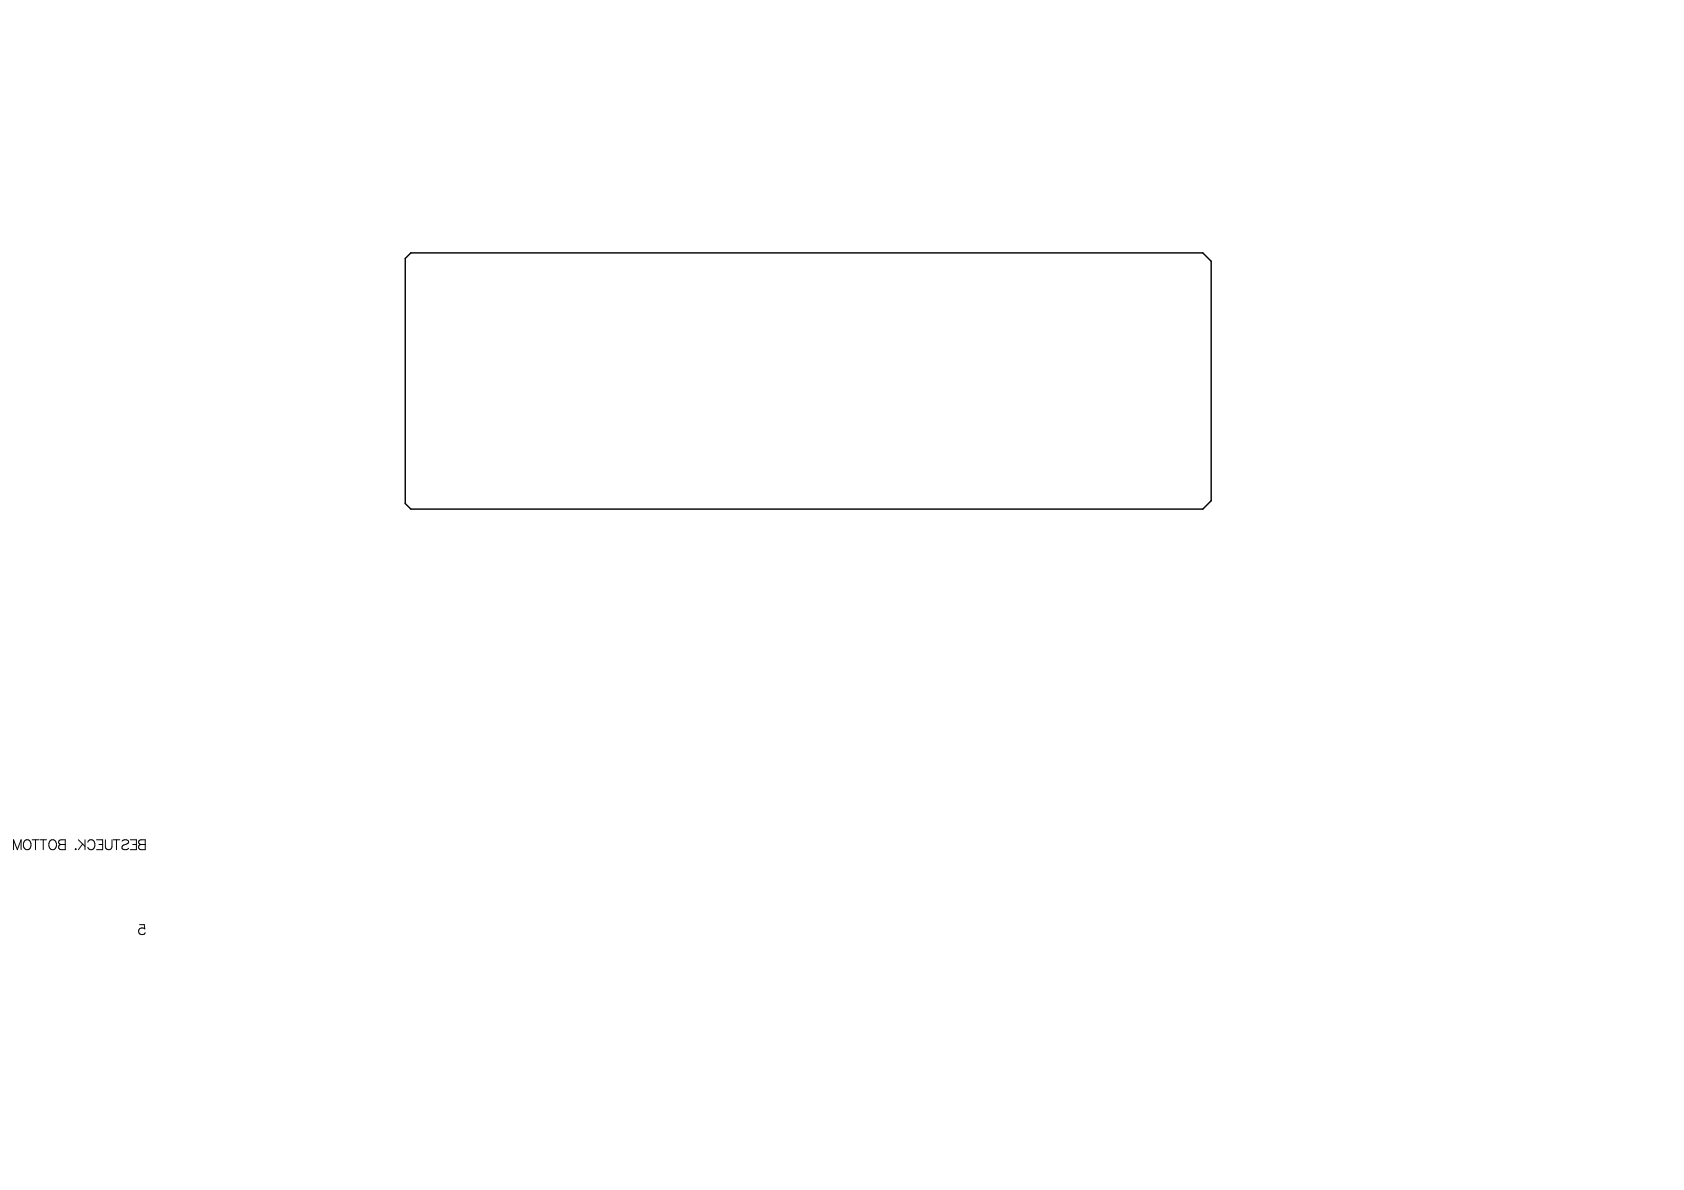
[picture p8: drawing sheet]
<svg xmlns="http://www.w3.org/2000/svg" width="297mm" height="210mm" viewBox="0 0 297 210" stroke-linecap="round" stroke-linejoin="round" font-family="sans-serif">
<path d="M71.5 45.6l1-1h139.7l1.4 1.5v42.2l-1.4 1.5h-139.7l-1-1z" fill="none" stroke="#000" stroke-width=".25"/>
<g fill="none" stroke="#000" stroke-width=".18">
<path d="M2.4 149.9v-1.8l.7 1.8 .6-1.8v1.8M4.3 148.4a.65 .65 0 0 1 .7-.3 .65 .65 0 0 1 .5 .7 .77 .77 0 0 1-.2 .8 .77 .77 0 0 1-.8 .2 1.08 1.08 0 0 1-.2-1.4zM5.7 148.1h1.1M6.3 148.1v1.8M7 148.1h1.2M7.6 148.1v1.8M8.8 148.4a.65 .65 0 0 1 .7-.3 .65 .65 0 0 1 .5 .7 .77 .77 0 0 1-.2 .8 .77 .77 0 0 1-.8 .2 1.08 1.08 0 0 1-.2-1.4zM10.4 148.3l.4-.2h.7v1.8h-.7a.46 .46 0 0 1-.5-.5 .46 .46 0 0 1 .5-.4l-.4-.2zM10.8 149h.7M13.3 149.8h.1zM13.8 148.1l1.2 1.2M14.6 148.9l-.8 1"/>
<path d="M15 148.1v1.8M15.5 148.5a.64 .64 0 0 1 .7-.4 .64 .64 0 0 1 .5 .7 .76 .76 0 0 1-.1 .8 .76 .76 0 0 1-.9 .2l-.2-.3M17 148.1h1.1v1.8h-1.1M17.4 149h.7M18.6 148.1v1.3a.59 .59 0 0 0 .6 .5 .59 .59 0 0 0 .6-.5v-1.3M20 148.1h1.1M20.5 148.1v1.8M21.5 148.4a.66 .66 0 0 1 .7-.3 .66 .66 0 0 1 .5 .4l-.2 .3-.6 .2a.42 .42 0 0 0-.4 .4 .42 .42 0 0 0 .2 .4 .8 .8 0 0 0 1-.2M23 148.1h1.1v1.8h-1.1M23.4 149h.7M24.5 148.3l.4-.2h.7v1.8h-.7a.46 .46 0 0 1-.5-.5 .46 .46 0 0 1 .5-.4l-.4-.2zM24.9 149h.7"/>
<path d="M24.6 163.1h.9v.7a.62 .62 0 0 0-.9 0 .62 .62 0 0 0 .1 1 .62 .62 0 0 0 .9-.3"/>
</g>
</svg>
